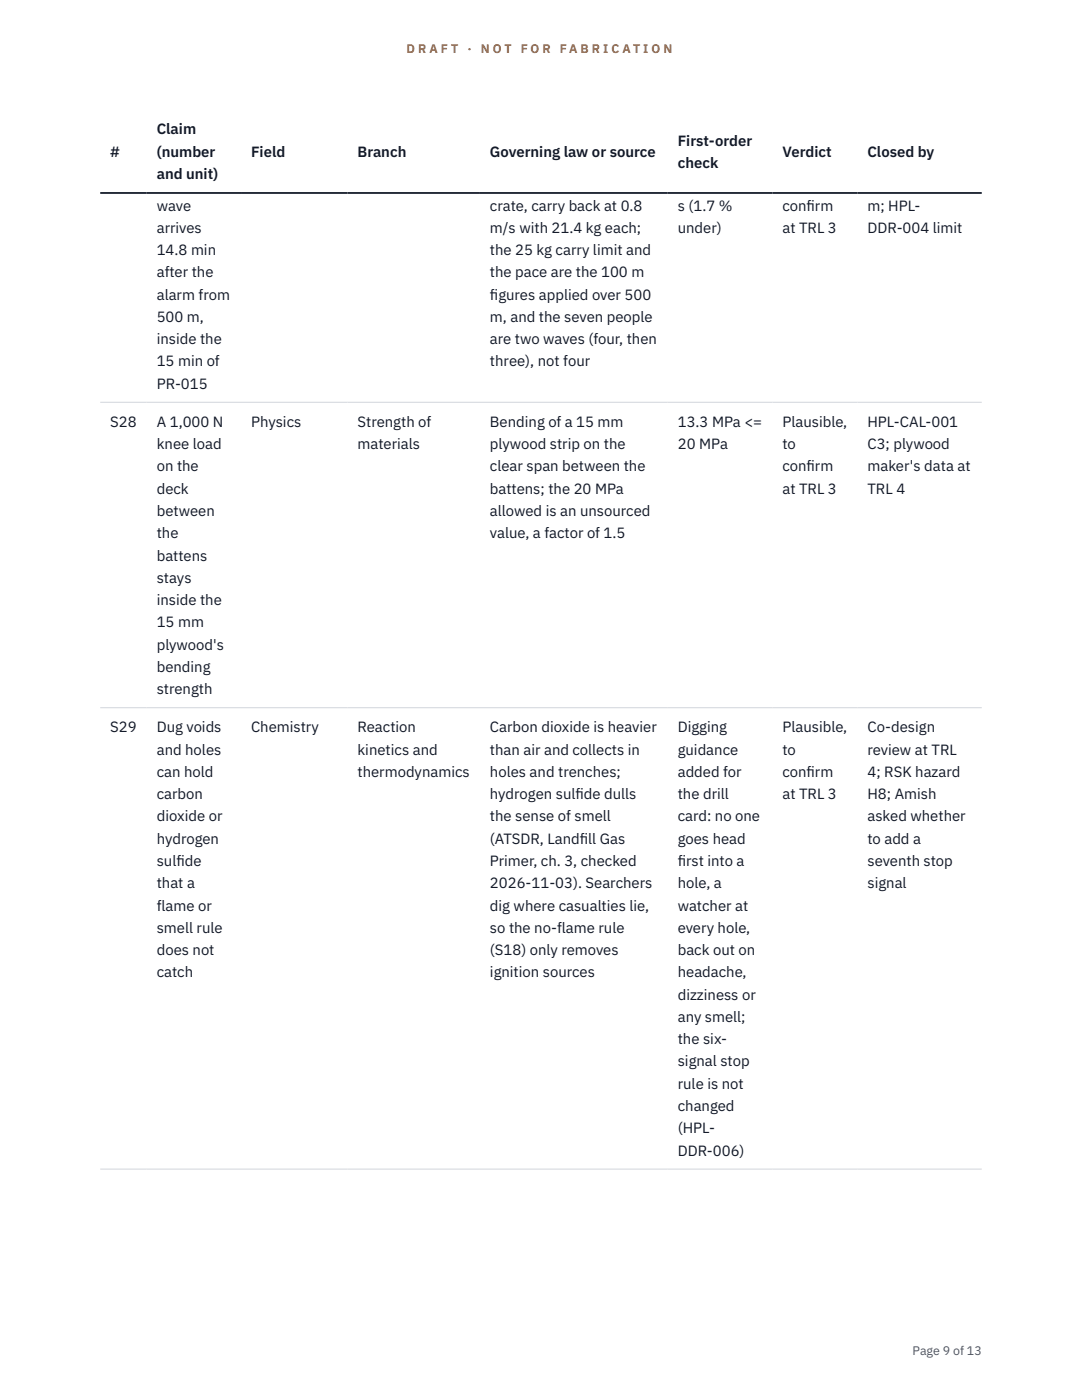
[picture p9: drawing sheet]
<svg xmlns="http://www.w3.org/2000/svg" width="216mm" height="279mm" viewBox="0 0 216 279" stroke-linecap="round" stroke-linejoin="round" font-family="sans-serif">
<defs><g id="words">
<g font-size="3" fill="#111827">
<text x="31.3" y="26.8">Claim</text>
<text x="135.2" y="29.1">First-order</text>
<text x="22" y="31.3">#</text>
<text x="31.3" y="31.3">(number</text>
<text x="31.3" y="35.7">and unit)</text>
<text x="50.1" y="31.3">Field</text>
<text x="71.3" y="31.3">Branch</text>
<text x="97.8" y="31.3">Governing law or source</text>
<text x="135.2" y="33.5">check</text>
<text x="156.1" y="31.3">Verdict</text>
<text x="173.1" y="31.3">Closed by</text>
<text x="31.3" y="42">wave</text>
<text x="31.3" y="46.5">arrives</text>
<text x="97.8" y="42">crate, carry back at 0.8</text>
<text x="97.8" y="46.5">m/s with 21.4 kg each;</text>
<text x="135.2" y="42">s (1.7 %</text>
<text x="135.2" y="46.5">under)</text>
<text x="156.1" y="42">conf</text>
<text x="156.1" y="46.5">at TRL 3</text>
<text x="160.9" y="42">irm</text>
<text x="173.1" y="42">m; HPL-</text>
<text x="173.1" y="46.5">DDR-004 limit</text>
<text x="31.3" y="50.9">14.8 min</text>
<text x="97.8" y="50.9">the 25 kg carry limit and</text>
<text x="31.3" y="55.4">after the</text>
<text x="31.3" y="59.8">alarm from</text>
<text x="97.8" y="55.4">the pace are the 100 m</text>
<text x="97.8" y="59.8">f</text>
<text x="97.8" y="59.8">igures applied over 500</text>
<text x="31.3" y="64.2">500 m,</text>
<text x="97.8" y="64.2">m, and the seven people</text>
<text x="31.3" y="68.7">inside the</text>
<text x="97.8" y="68.7">are two waves (four, then</text>
<text x="31.3" y="73.1">15 min of</text>
<text x="31.3" y="77.6">PR-015</text>
<text x="97.8" y="73.1">three), not four</text>
<text x="22" y="85.2">S28</text>
<text x="31.3" y="85.2">A 1,000 N</text>
<text x="31.3" y="89.6">knee load</text>
<text x="50.1" y="85.2">Physics</text>
<text x="71.3" y="85.2">Strength of</text>
<text x="71.3" y="89.6">materials</text>
<text x="97.8" y="85.2">Bending of a 15 mm</text>
<text x="97.8" y="89.6">plywood strip on the</text>
<text x="135.2" y="85.2">13.3 MPa &lt;=</text>
<text x="135.2" y="89.6">20 MPa</text>
<text x="156.1" y="85.2">Plausible,</text>
<text x="156.1" y="89.6">to</text>
<text x="173.1" y="85.2">HPL-CAL-001</text>
<text x="173.1" y="89.6">C3; plywood</text>
<text x="31.3" y="94.1">on the</text>
<text x="97.8" y="94.1">clear span between the</text>
<text x="156.1" y="94.1">conf</text>
<text x="160.9" y="94.1">irm</text>
<text x="173.1" y="94.1">maker's data at</text>
<text x="31.3" y="98.5">deck</text>
<text x="97.8" y="98.5">battens; the 20 MPa</text>
<text x="156.1" y="98.5">at TRL 3</text>
<text x="173.1" y="98.5">TRL 4</text>
<text x="31.3" y="103">between</text>
<text x="31.3" y="107.4">the</text>
<text x="97.8" y="103">allowed is an unsourced</text>
<text x="97.8" y="107.4">value, a factor of 1.5</text>
<text x="31.3" y="111.9">battens</text>
<text x="31.3" y="116.3">stays</text>
<text x="31.3" y="120.8">inside the</text>
<text x="31.3" y="125.2">15 mm</text>
<text x="31.3" y="129.7">plywood's</text>
<text x="31.3" y="134.1">bending</text>
<text x="31.3" y="138.5">strength</text>
<text x="22" y="146.2">S29</text>
<text x="31.3" y="146.2">Dug voids</text>
<text x="50.1" y="146.2">Chemistry</text>
<text x="71.3" y="146.2">Reaction</text>
<text x="97.8" y="146.2">Carbon dioxide is heavier</text>
<text x="135.2" y="146.2">Digging</text>
<text x="156.1" y="146.2">Plausible,</text>
<text x="173.1" y="146.2">Co-design</text>
<text x="31.3" y="150.6">and holes</text>
<text x="31.3" y="155.1">can hold</text>
<text x="71.3" y="150.6">kinetics and</text>
<text x="71.3" y="155.1">thermodynamics</text>
<text x="97.8" y="150.6">than air and collects in</text>
<text x="97.8" y="155.1">holes and trenches;</text>
<text x="135.2" y="150.6">guidance</text>
<text x="135.2" y="155.1">added for</text>
<text x="156.1" y="150.6">to</text>
<text x="156.1" y="155.1">conf</text>
<text x="160.9" y="155.1">irm</text>
<text x="173.1" y="150.6">review at TRL</text>
<text x="173.1" y="155.1">4; RSK hazard</text>
<text x="31.3" y="159.5">carbon</text>
<text x="97.8" y="159.5">hydrogen sulf</text>
<text x="114.8" y="159.5">ide dulls</text>
<text x="135.2" y="159.5">the drill</text>
<text x="156.1" y="159.5">at TRL 3</text>
<text x="173.1" y="159.5">H8; Amish</text>
<text x="31.3" y="163.9">dioxide or</text>
<text x="97.8" y="163.9">the sense of smell</text>
<text x="135.2" y="163.9">card: no one</text>
<text x="173.1" y="163.9">asked whether</text>
<text x="31.3" y="168.4">hydrogen</text>
<text x="31.3" y="172.8">sulf</text>
<text x="35.2" y="172.8">ide</text>
<text x="97.8" y="168.4">(ATSDR, Landf</text>
<text x="97.8" y="172.8">Primer, ch. 3, checked</text>
<text x="115.7" y="168.4">ill Gas</text>
<text x="135.2" y="168.4">goes head</text>
<text x="135.2" y="172.8">f</text>
<text x="135.2" y="172.8">irst into a</text>
<text x="173.1" y="168.4">to add a</text>
<text x="173.1" y="172.8">seventh stop</text>
<text x="31.3" y="177.3">that a</text>
<text x="97.8" y="177.3">2026-11-03). Searchers</text>
<text x="135.2" y="177.3">hole, a</text>
<text x="173.1" y="177.3">signal</text>
<text x="31.3" y="181.7">flame or</text>
<text x="97.8" y="181.7">dig where casualties lie,</text>
<text x="135.2" y="181.7">watcher at</text>
<text x="31.3" y="186.2">smell rule</text>
<text x="31.3" y="190.6">does not</text>
<text x="97.8" y="186.2">so the no-flame rule</text>
<text x="97.8" y="190.6">(S18) only removes</text>
<text x="135.2" y="186.2">every hole,</text>
<text x="135.2" y="190.6">back out on</text>
<text x="31.3" y="195.1">catch</text>
<text x="97.8" y="195.1">ignition sources</text>
<text x="135.2" y="195.1">headache,</text>
<text x="135.2" y="199.5">dizziness or</text>
<text x="135.2" y="203.9">any smell;</text>
<text x="135.2" y="208.4">the six-</text>
<text x="135.2" y="212.8">signal stop</text>
<text x="135.2" y="217.3">rule is not</text>
<text x="135.2" y="221.7">changed</text>
<text x="135.2" y="226.2">(HPL-</text>
<text x="135.2" y="230.6">DDR-006)</text>
</g>
<g font-size="2.5" fill="#b45309">
<text x="81.1" y="10.5">D R A F T</text>
<text x="93.3" y="10.5">·</text>
<text x="95.9" y="10.5">N O T</text>
<text x="103.9" y="10.5">F O R</text>
<text x="111.7" y="10.5">F A B R I C A T I O N</text>
</g>
<text font-size="2.5" fill="#4b5563" x="182.1" y="270.3">Page 9 of 13</text>
</g></defs>
<path d="M20 80.3h175.9M20 141.2h175.9M20 233.3h175.9" fill="none" stroke="#d1d5db" stroke-width=".2"/>
<path d="M20 38.5h175.9" fill="none" stroke="#111827" stroke-width=".35"/>
<use href="#words"/>
</svg>
